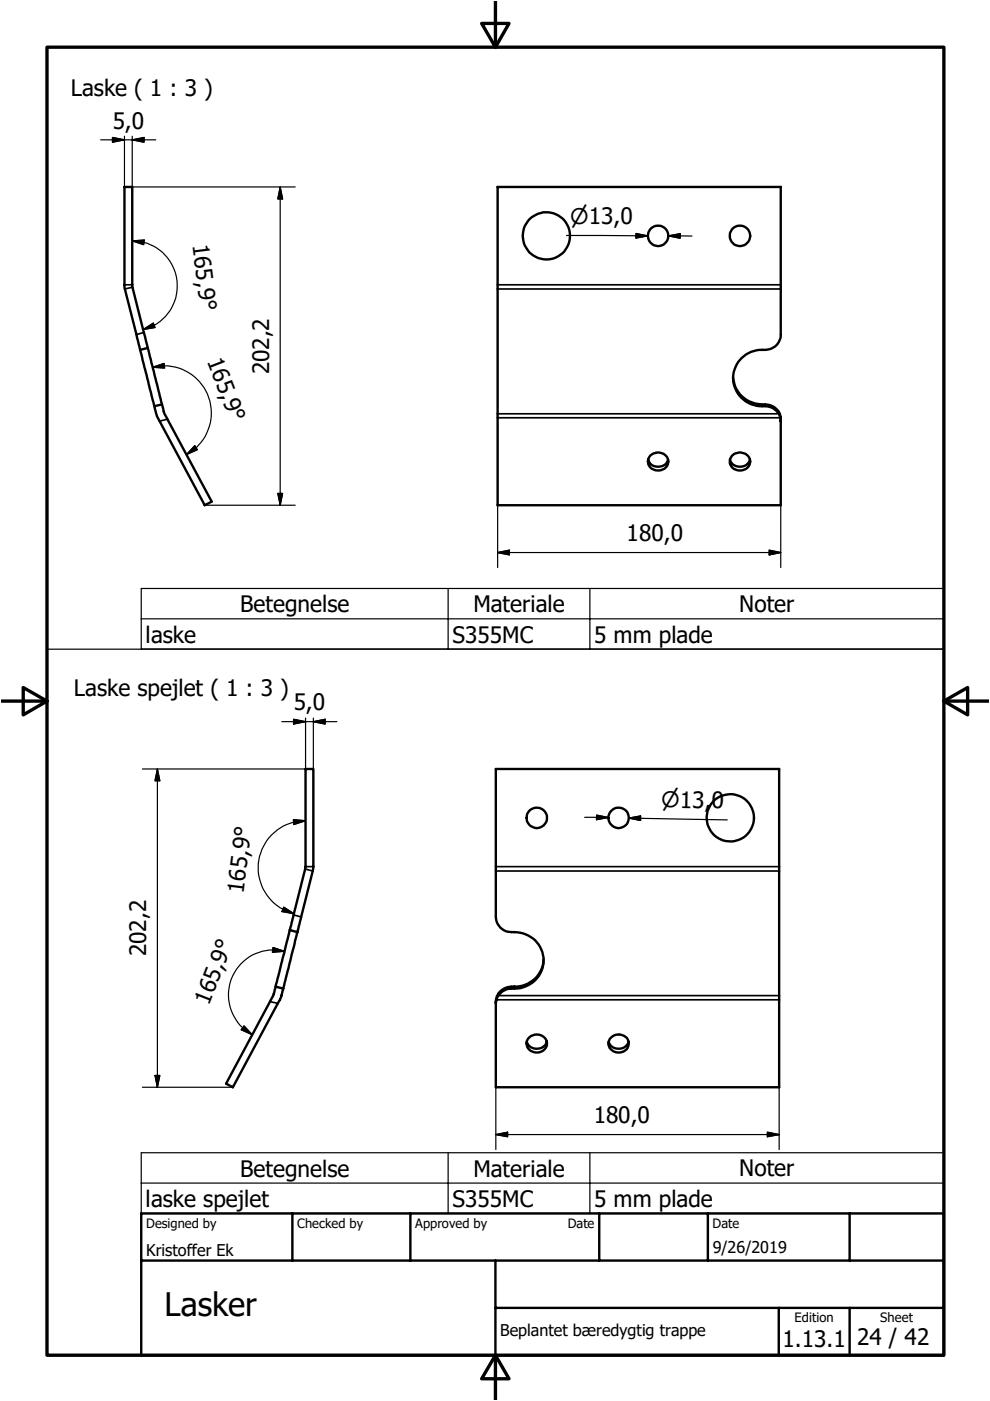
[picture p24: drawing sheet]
<svg xmlns="http://www.w3.org/2000/svg" width="210mm" height="297mm" viewBox="0 0 210 297" stroke-linecap="round" stroke-linejoin="round" font-family="sans-serif">
<defs><g id="words">
<text font-size="6.9" x="34.9" y="279.1">Lasker</text>
<g font-size="4.8">
<text x="15" y="20.3">Laske ( 1 : 3 )</text>
<text x="23.9" y="27.3">5,0</text>
<text x="40.8" y="51.9" transform="rotate(83 40.8 51.9)">165,9°</text>
<text x="43.8" y="76.5" transform="rotate(69 43.8 76.5)">165,9°</text>
<text x="57" y="79.4" transform="rotate(-90 57 79.4)">202,2</text>
<text x="132.9" y="114.8">180,0</text>
<text x="50.9" y="129.9">Betegnelse</text>
<text x="100.4" y="129.9">Materiale</text>
<text x="156.7" y="129.8">Noter</text>
<text x="30.9" y="136.3">laske</text>
<text x="95.9" y="136.2">S355MC</text>
<text x="126" y="136.3">5 mm plade</text>
<text x="15.7" y="147.5">Laske spejlet ( 1 : 3 )</text>
<text x="62.3" y="150.6">5,0</text>
<text x="51.6" y="189.6" transform="rotate(-83 51.6 189.6)">165,9°</text>
<text x="31" y="202.8" transform="rotate(-90 31 202.8)">202,2</text>
<text x="44.3" y="213.3" transform="rotate(-69 44.3 213.3)">165,9°</text>
<text x="125.9" y="238.1">180,0</text>
<text x="50.9" y="249.5">Betegnelse</text>
<text x="100.4" y="249.5">Materiale</text>
<text x="156.7" y="249.4">Noter</text>
<text x="30.9" y="255.9">laske spejlet</text>
<text x="95.9" y="255.8">S355MC</text>
<text x="126" y="255.9">5 mm plade</text>
<text x="165.9" y="285.6">1.13.1</text>
<text x="181.7" y="285.3">24 / 42</text>
</g>
<g font-size="4.6">
<text x="120.9" y="47.6">⌀13,0</text>
<text x="140.2" y="171.2" transform="rotate(1 140.2 171.2)">⌀13,0</text>
</g>
<g font-size="3.4">
<text x="31" y="266.2">Kristoffer Ek</text>
<text x="151.1" y="265.7">9/26/2019</text>
<text x="106.1" y="283.3">Beplantet bæredygtig trappe</text>
</g>
<g font-size="2.7">
<text x="31" y="260.4">Designed by</text>
<text x="63" y="260.4">Checked by</text>
<text x="88.1" y="260.4">Approved by</text>
<text x="120.4" y="260.3">Date</text>
<text x="151.1" y="260.3">Date</text>
<text x="168.5" y="280.4">Edition</text>
<text x="186.6" y="280.4">Sheet</text>
</g>
</g></defs>
<g fill="none" stroke="#000" stroke-width=".51">
<path d="M26.4 39.6h1.6v21l3.3 13.1-1.6 .5-3.3-13.4zM29.7 74.2l3 11.9M31.3 73.8l3 11.9M155.4 79.9a6.4 6.4 0 0 0 7.3 5.9 3.2 3.2 0 0 1 2.8 3.5 3.3 3.3 0 0 0-3.9-3.2 6 6 0 0 1-6.2-6.3 6 6 0 0 1 6.8-5.6 3.3 3.3 0 0 0 3.3-3.3v-31.3h-60v67.5h60v-17.8M32.7 86.1l1.6-.4 .2 .5a6.2 6.2 0 0 0 1 2.7l9.4 17.5-1.5 .7-10.1-18.7zM137.4 97.5a2.25 2.25 0 0 0 2.1 1.5 2.25 2.25 0 0 0 2.2-1.5M137.8 96.7a2.26 2.26 0 0 1 2.3-.7 2.26 2.26 0 0 1 1.6 1.8 2.2 2.2 0 0 1-2.2 2 2.2 2.2 0 0 1-2.2-2zM154.8 97.5a2.25 2.25 0 0 0 2.1 1.5 2.25 2.25 0 0 0 2.1-1.5M155.2 96.7a2.2 2.2 0 0 1 2.4-.6 2.2 2.2 0 0 1 1.4 2.1 2.18 2.18 0 0 1-2.4 1.5 2.18 2.18 0 0 1-1.9-2.1zM61.4 197.2l3.4-13.5v-20.7h1.6v21.2l-3.4 13.4M61.4 197.2l-3 12M61.4 197.2l1.6 .4"/>
<path d="M63 197.6l-3 12M58.4 209.2l-.5 2-10 18.6 1.5 .7 9.5-17.8a7.9 7.9 0 0 0 1.1-3v-.1M58.4 209.2l1.6 .4M115.2 203.4a6.1 6.1 0 0 1-6.7 5.8 3.3 3.3 0 0 0-3.4 3.2v18.1h60.1v-67.5h-60.1v31.4a3.3 3.3 0 0 0 4 3.2 6 6 0 0 1 6.1 6.3 6 6 0 0 1-6.7 5.7 3.3 3.3 0 0 0-3.4 3.1M111.7 220.8a2.23 2.23 0 0 0 2.1 1.6 2.23 2.23 0 0 0 2.1-1.6M112.1 220.1a2.2 2.2 0 0 1 2.5-.6 2.2 2.2 0 0 1 1.4 2 2.21 2.21 0 0 1-2.3 1.7 2.21 2.21 0 0 1-2.1-2l.1-.5zM129 220.8a2.23 2.23 0 0 0 2.2 1.6 2.23 2.23 0 0 0 2.1-1.6M129.5 220.1a2.11 2.11 0 0 1 2.7-.6 2.11 2.11 0 0 1 .9 2.7 2.21 2.21 0 0 1-2.5 .9 2.21 2.21 0 0 1-1.6-2.1zM29.9 257.3h170.2v30h-170.2zM62 257.3v10M87 257.3v10M127.1 257.3v10"/>
<path d="M150.1 257.3v10M180.1 257.3v10M29.9 267.3h170.2M105 277.3h95.1M105 267.3v20M165.1 277.3v10M180.1 277.3v10"/>
<circle cx="115.8" cy="50" r="5"/>
<circle cx="139.5" cy="50" r="2.17"/>
<circle cx="156.9" cy="50" r="2.17"/>
<circle cx="113.8" cy="173.4" r="2.16"/>
<circle cx="131.2" cy="173.4" r="2.16"/>
<circle cx="154.8" cy="173.4" r="5"/>
</g>
<g fill="none" stroke="#000" stroke-width=".35">
<path d="M26.4 60.4h1.6M28.1 60.9l-1.6 .4M30.5 70.5l-1.6 .4M105.5 60.4h60M105.5 61.3h60M35.5 88.9l-1.7 .4M105.5 87.7h59.6M105.5 88.6h60M161.6 85.7v.4M162.2 85.7v.4M62.2 194l1.7 .4M64.7 184.2l1.6 .5"/>
<path d="M64.8 183.7h1.6M105.1 183.7h60.1M105.1 184.7h60.1M57.2 212.4l1.7 .3M105.3 212h59.9M105.6 211.1h59.6M108.5 209.2v.4M109.1 209.2v.4"/>
</g>
<path d="M10 10h190.1v277.3h-190.1zM102.1 5h5.8l-2.9 5zM105 .3v9.7M.3 148.6h9.7M4.9 145.8l5.1 2.8-5.1 3zM200.1 148.6l5.1-2.8v5.8zM200.1 148.6h9.5M105 287.3l2.9 5h-5.8zM105 287.3v9.4" fill="none" stroke="#000" stroke-width=".71"/>
<g fill="none" stroke="#000" stroke-width=".25">
<path d="M21.4 29.6h11.6M23.8 29.1l2.6 .5-2.6 .6zM26.4 28.9v10.7M28 29.6l2.5-.5v1.1zM28 28.9v10.7h34.6M59.4 39.6l.5 2.6h-1zM59.4 39.6v67.5M28 51.1l2.6-.2-.1 1zM28 51.1a9.4 9.4 0 0 1 8.3 4.8 9.6 9.6 0 0 1-3.6 13.1l-2.3 .9M120.1 49.9l17.2 .1h-2.5M134.8 49.5l2.5 .5-2.5 .5zM141.7 50l2.5-.5v1z"/>
<path d="M141.7 50l5 .1M30.4 69.9l2.1-1.4 .4 .9zM32.4 77.9l2.4-.8 .1 .9zM32.4 77.9a9.8 9.8 0 0 1 9.4 2.5 10 10 0 0 1-.2 14.6l-2 1.4M41.3 94.5l.5 .8-2.2 1.1zM43.4 107.1h19.2M58.9 104.6h1l-.5 2.5zM105.5 117.2l2.5-.6v1.1zM105.5 117.2h60M105.5 107.1v13.2M163.1 116.6l2.4 .6-2.4 .5zM165.5 107.1v13.2"/>
<path d="M9.9 137.6h190.3M29.9 124.8h170.2v12.8h-170.2zM29.9 131.2h170.2M95 124.8v12.8M125.1 124.8v12.8M59.7 153h11.7M62.2 152.5l2.6 .5-2.6 .5zM64.8 152.2v10.8h-34.6M66.4 153l2.5-.5v1zM66.4 152.2v10.8M33.4 163l.5 2.5h-1zM33.4 163v67.5"/>
<path d="M62.2 173.8l2.6 .2-2.5 .8zM64.8 174a10 10 0 0 0-8.6 4.8 10 10 0 0 0 3.8 14l2.3 .9M124 173.3h5M126.5 172.8l2.5 .5-2.5 .5zM133.3 173.5l2.5-.5v1zM135.8 173.5h-2.5l20.9 .3M60.2 192.3l2.1 1.4-2.5-.4zM51.7 217.5l1.8 1.9-2.3-1.1zM57.9 200.9l2.4 .8-2.5 .2zM60.3 201.7a9.5 9.5 0 0 0-9.2 2.7 9.6 9.6 0 0 0 .3 13.5l2.1 1.5M30.2 230.5h19.2M32.9 228h1l-.5 2.5z"/>
<path d="M105.1 230.5v13.2M165.2 230.5v13.2M29.9 244.4h170.2v12.9h-170.2zM29.9 250.8h170.2M95 244.4v12.9M105.1 240.6l2.5-.6v1zM105.1 240.6h60.1M125.1 244.4v12.9M162.7 240l2.5 .6-2.5 .4z"/>
</g>
<g fill="#000" stroke="#000" stroke-width=".25">
<path d="M23.8 29.1l2.6 .5-2.6 .6zM28 29.6l2.5-.5v1.1zM28 51.1l2.6-.2-.1 1zM59.4 39.6l.5 2.6h-1zM134.8 49.5l2.5 .5-2.5 .5zM141.7 50l2.5-.5v1zM30.4 69.9l2.1-1.4 .4 .9zM32.4 77.9l2.4-.8 .1 .9zM41.3 94.5l.5 .8-2.2 1.1zM58.9 104.6h1l-.5 2.5zM105.5 117.2l2.5-.6v1.1zM163.1 116.6l2.4 .6-2.4 .5z"/>
<path d="M62.2 152.5l2.6 .5-2.6 .5zM66.4 153l2.5-.5v1zM33.4 163l.5 2.5h-1zM62.2 173.8l2.6 .2-2.5 .8zM126.5 172.8l2.5 .5-2.5 .5zM133.3 173.5l2.5-.5v1zM60.2 192.3l2.1 1.4-2.5-.4zM51.7 217.5l1.8 1.9-2.3-1.1zM57.9 200.9l2.4 .8-2.5 .2zM32.9 228h1l-.5 2.5zM105.1 240.6l2.5-.6v1zM162.7 240l2.5 .6-2.5 .4z"/>
</g>
<use href="#words"/>
</svg>
